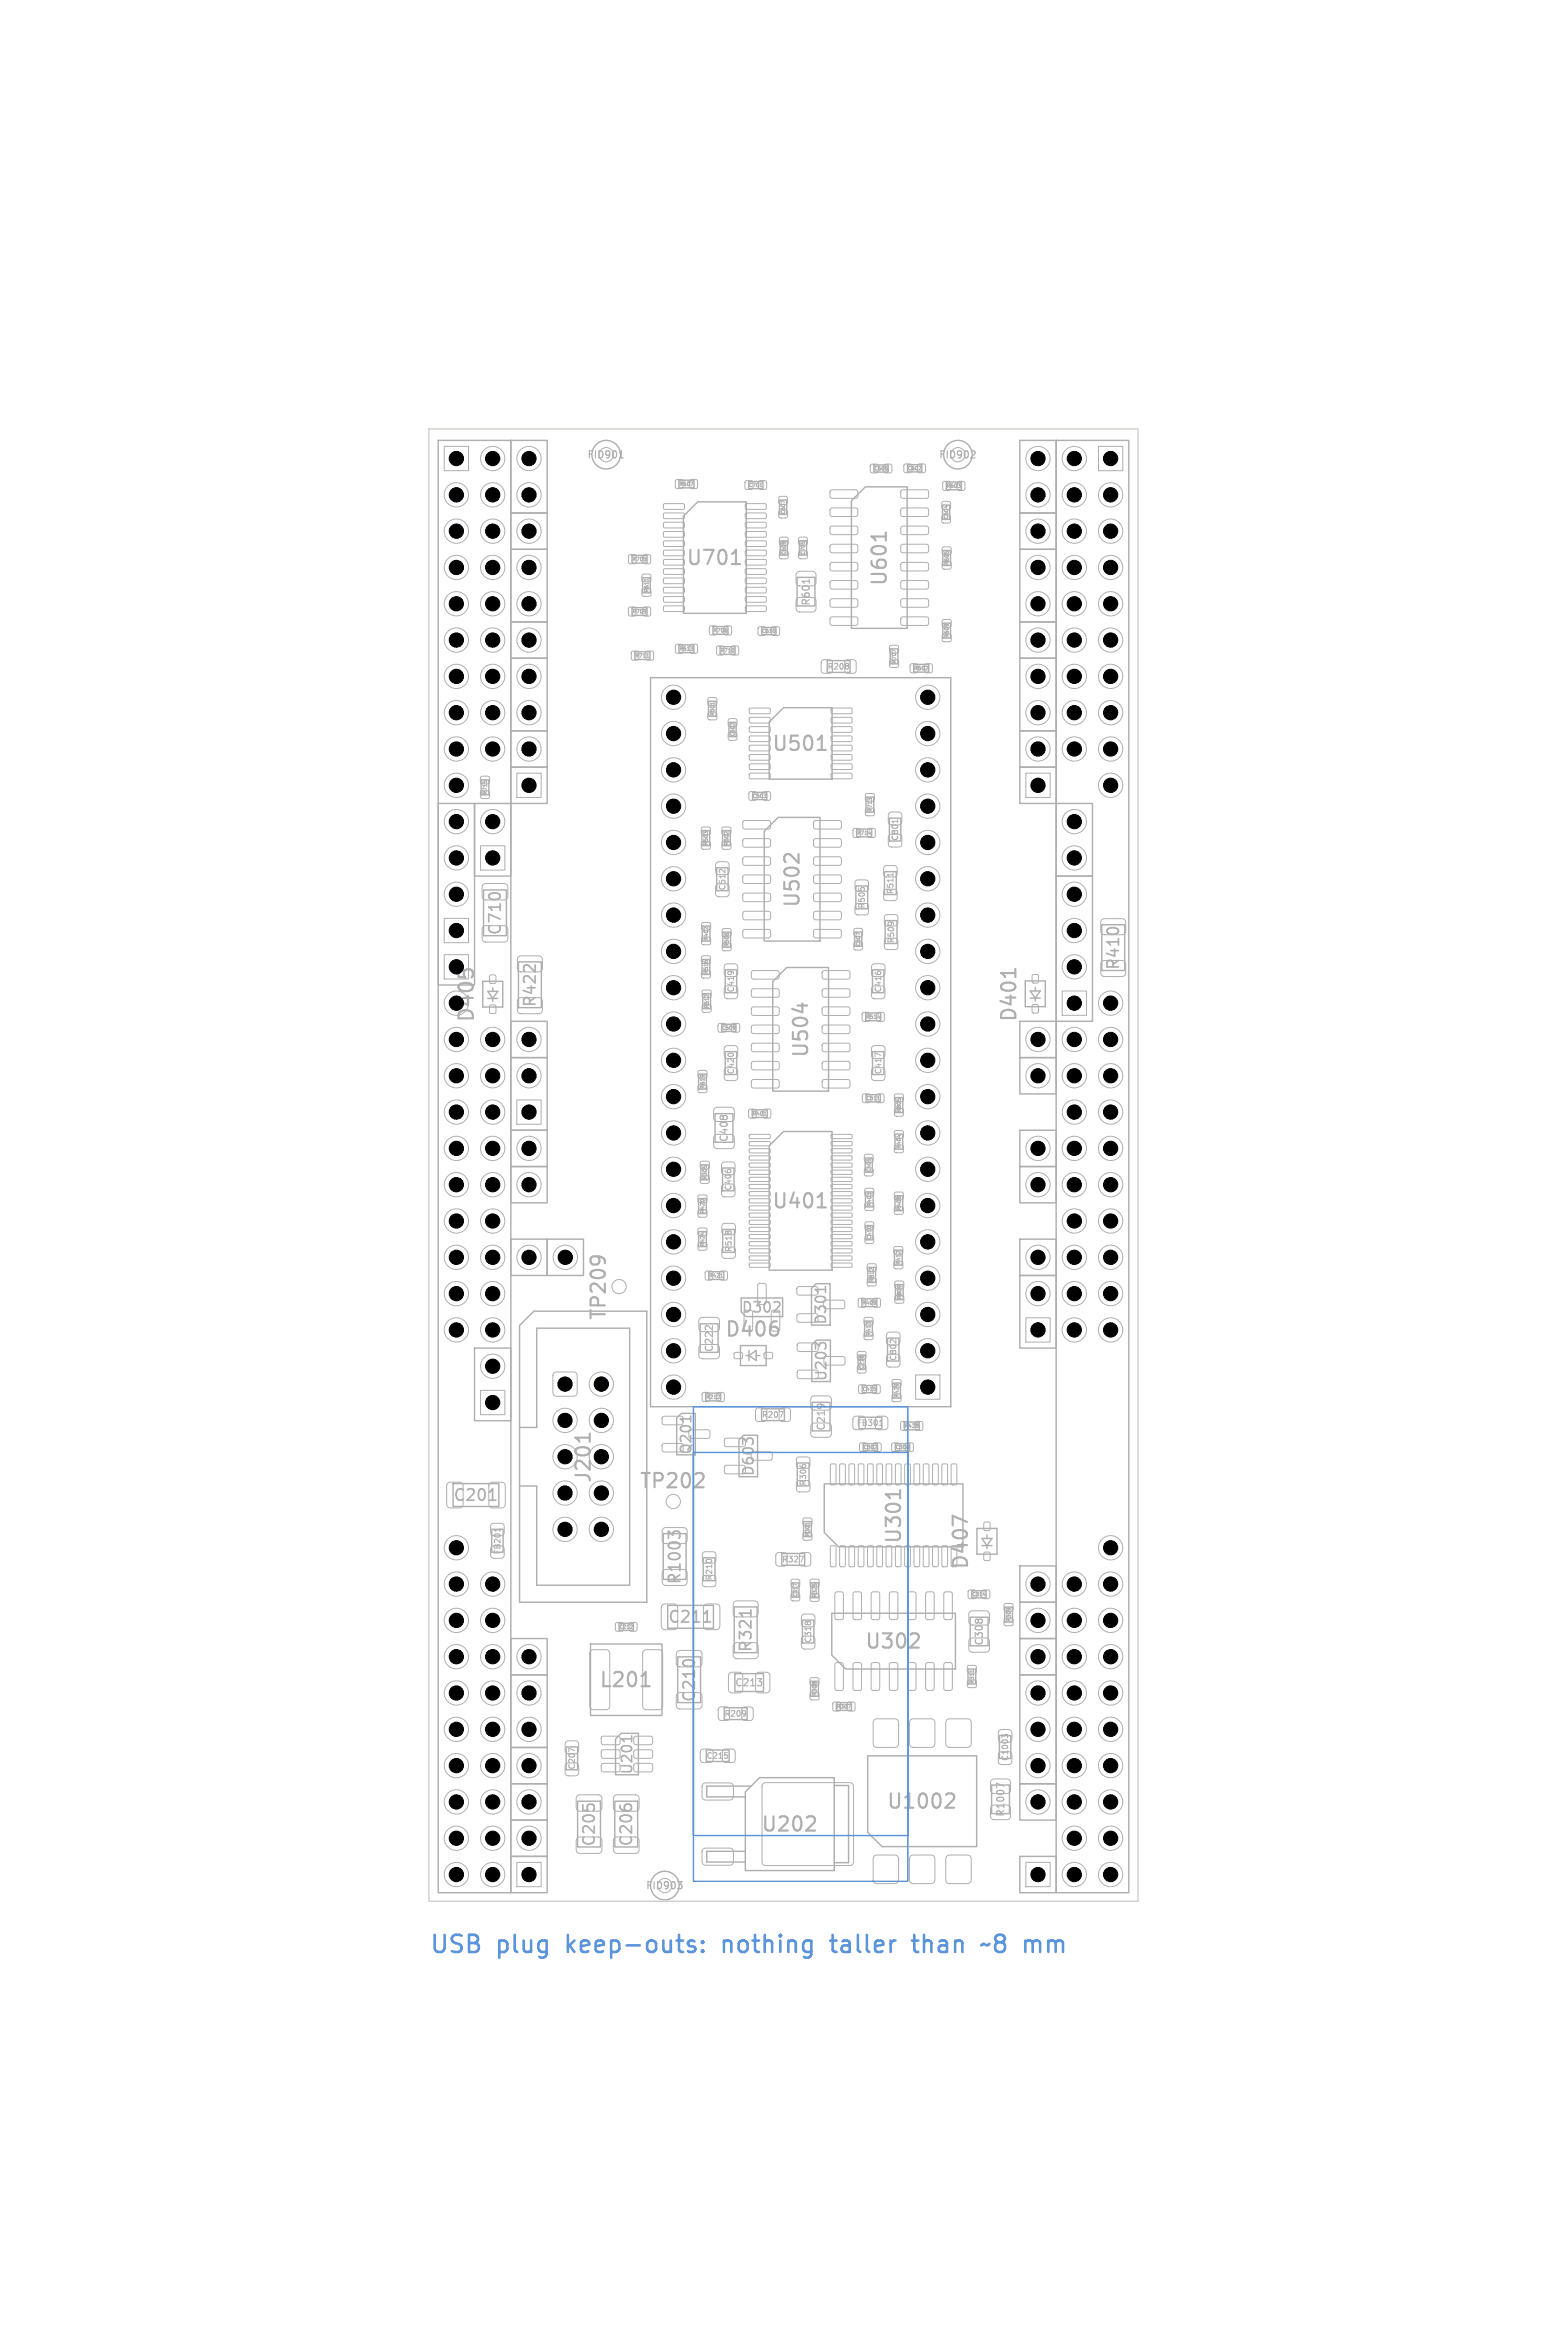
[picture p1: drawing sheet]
<svg xmlns="http://www.w3.org/2000/svg" width="110mm" height="163mm" viewBox="0 0 110 163" stroke-linecap="round" stroke-linejoin="round" font-family="sans-serif">
<defs><g id="words">
<g font-size="1.7" fill="#5994dc">
<text x="30" y="136.9">USB</text>
<text x="34.8" y="136.9">plug</text>
<text x="39.9" y="136.9">keep-outs:</text>
<text x="51.1" y="136.9">nothing</text>
<text x="59" y="136.9">taller</text>
<text x="65" y="136.9">than</text>
<text x="70.2" y="136.9">~8</text>
<text x="73.4" y="136.9">mm</text>
</g>
<g font-size="1.4" fill="#afafaf">
<text x="47.9" y="39.7">U701</text>
<text x="62.2" y="41.1" transform="rotate(-90 62.2 41.1)">U601</text>
<text x="53.9" y="52.7">U501</text>
<text x="56.1" y="63.6" transform="rotate(-90 56.1 63.6)">U502</text>
<text x="33.3" y="71.6" transform="rotate(-90 33.3 71.6)">D405</text>
<text x="71.3" y="71.6" transform="rotate(-90 71.3 71.6)">D401</text>
<text x="56.7" y="74.1" transform="rotate(-90 56.7 74.1)">U504</text>
<text x="53.9" y="84.7">U401</text>
<text x="42.6" y="92.4" transform="rotate(-90 42.6 92.4)">TP209</text>
<text x="50.6" y="93.7">D406</text>
<text x="41.5" y="103.8" transform="rotate(-90 41.5 103.8)">J201</text>
<text x="44.7" y="104.3">TP202</text>
<text x="63.2" y="108.1" transform="rotate(-90 63.2 108.1)">U301</text>
<text x="67.9" y="109.9" transform="rotate(-90 67.9 109.9)">D407</text>
<text x="41.8" y="118.2">L201</text>
<text x="60.4" y="115.5">U302</text>
<text x="53.2" y="128.3">U202</text>
<text x="61.9" y="126.7">U1002</text>
</g>
<g font-size="1.1" fill="#afafaf">
<text x="35.2" y="65.5" transform="rotate(-90 35.2 65.5)">C710</text>
<text x="37.6" y="70.5" transform="rotate(-90 37.6 70.5)">R422</text>
<text x="78.4" y="67.9" transform="rotate(-90 78.4 67.9)">R410</text>
<text x="31.6" y="105.2">C201</text>
<text x="46.7" y="113.7">C211</text>
<text x="47.8" y="110.9" transform="rotate(-90 47.8 110.9)">R1003</text>
<text x="48.8" y="119.2" transform="rotate(-90 48.8 119.2)">C210</text>
<text x="52.7" y="115.7" transform="rotate(-90 52.7 115.7)">R321</text>
<text x="41.8" y="129.3" transform="rotate(-90 41.8 129.3)">C205</text>
<text x="44.4" y="129.3" transform="rotate(-90 44.4 129.3)">C206</text>
</g>
<g font-size="1" fill="#afafaf">
<text x="51.8" y="92">D302</text>
<text x="57.9" y="92.7" transform="rotate(-90 57.9 92.7)">D301</text>
<text x="48.5" y="101.8" transform="rotate(-90 48.5 101.8)">Q201</text>
<text x="58" y="96.7" transform="rotate(-90 58 96.7)">U203</text>
<text x="52.9" y="103.3" transform="rotate(-90 52.9 103.3)">D603</text>
<text x="44.4" y="124.2" transform="rotate(-90 44.4 124.2)">U201</text>
</g>
<g font-size=".7" fill="#afafaf">
<text x="41" y="32.2">FID901</text>
<text x="65.6" y="32.2">FID902</text>
<text x="56.7" y="42.4" transform="rotate(-90 56.7 42.4)">R601</text>
<text x="51" y="79.9" transform="rotate(-90 51 79.9)">C408</text>
<text x="50" y="94.6" transform="rotate(-90 50 94.6)">C222</text>
<text x="57.8" y="100.1" transform="rotate(-90 57.8 100.1)">C219</text>
<text x="51.4" y="118.1">C213</text>
<text x="68.9" y="115.2" transform="rotate(-90 68.9 115.2)">C308</text>
<text x="70.3" y="127.1" transform="rotate(-90 70.3 127.1)">R1007</text>
<text x="45.1" y="132.3">FID903</text>
</g>
<g font-size=".6" fill="#afafaf">
<text x="57.8" y="46.9">R208</text>
<text x="62.9" y="58.9" transform="rotate(-90 62.9 58.9)">C801</text>
<text x="50.8" y="62.3" transform="rotate(-90 50.8 62.3)">C512</text>
<text x="60.6" y="63.6" transform="rotate(-90 60.6 63.6)">R505</text>
<text x="62.6" y="62.6" transform="rotate(-90 62.6 62.6)">R511</text>
<text x="51.4" y="69.5" transform="rotate(-90 51.4 69.5)">C419</text>
<text x="61.7" y="69.5" transform="rotate(-90 61.7 69.5)">C416</text>
<text x="62.6" y="66" transform="rotate(-90 62.6 66)">R509</text>
<text x="51.4" y="75.2" transform="rotate(-90 51.4 75.2)">C420</text>
<text x="61.7" y="75.2" transform="rotate(-90 61.7 75.2)">C417</text>
<text x="51.2" y="83.3" transform="rotate(-90 51.2 83.3)">C406</text>
<text x="51.3" y="87.6" transform="rotate(-90 51.3 87.6)">R518</text>
<text x="62.8" y="95.2" transform="rotate(-90 62.8 95.2)">C802</text>
<text x="53.2" y="99.3">R207</text>
<text x="59.9" y="99.8">FB301</text>
<text x="56.5" y="104" transform="rotate(-90 56.5 104)">R306</text>
<text x="35.1" y="108.8" transform="rotate(-90 35.1 108.8)">FB201</text>
<text x="49.9" y="110.6" transform="rotate(-90 49.9 110.6)">R210</text>
<text x="54.7" y="109.4">R327</text>
<text x="56.8" y="115" transform="rotate(-90 56.8 115)">C318</text>
<text x="40.3" y="123.8" transform="rotate(-90 40.3 123.8)">C207</text>
<text x="49.4" y="123.1">C215</text>
<text x="50.6" y="120.2">R209</text>
<text x="70.6" y="123.2" transform="rotate(-90 70.6 123.2)">C1003</text>
</g>
<g font-size=".4" fill="#afafaf">
<text x="47.5" y="34.1">R607</text>
<text x="66.2" y="34.2">R603</text>
<text x="44.2" y="39.3">R705</text>
<text x="45.4" y="41.5" transform="rotate(-90 45.4 41.5)">R611</text>
<text x="66.4" y="39.6" transform="rotate(-90 66.4 39.6)">R605</text>
<text x="44.2" y="43">R709</text>
<text x="44.4" y="46.1">R711</text>
<text x="47.5" y="45.6">R613</text>
<text x="49.9" y="44.3">R706</text>
<text x="50.4" y="45.7">R710</text>
<text x="62.7" y="46.5" transform="rotate(-90 62.7 46.5)">R707</text>
<text x="63.9" y="46.9">R602</text>
<text x="66.4" y="44.7" transform="rotate(-90 66.4 44.7)">R609</text>
<text x="50" y="50.1" transform="rotate(-90 50 50.1)">R501</text>
<text x="34.1" y="55.6" transform="rotate(-90 34.1 55.6)">R715</text>
<text x="49.6" y="59.2" transform="rotate(-90 49.6 59.2)">R503</text>
<text x="51" y="59.2" transform="rotate(-90 51 59.2)">R502</text>
<text x="59.9" y="58.5">R714</text>
<text x="61" y="56.8" transform="rotate(-90 61 56.8)">R713</text>
<text x="49.6" y="65.8" transform="rotate(-90 49.6 65.8)">R402</text>
<text x="49.6" y="68.2" transform="rotate(-90 49.6 68.2)">R516</text>
<text x="49.6" y="70.6" transform="rotate(-90 49.6 70.6)">R512</text>
<text x="51" y="66.3" transform="rotate(-90 51 66.3)">R506</text>
<text x="60.5" y="71.3">R514</text>
<text x="49.3" y="76.2" transform="rotate(-90 49.3 76.2)">R619</text>
<text x="63.1" y="77.8" transform="rotate(-90 63.1 77.8)">R805</text>
<text x="49.5" y="82.5" transform="rotate(-90 49.5 82.5)">R305</text>
<text x="52.6" y="78.1">R401</text>
<text x="63.1" y="80.4" transform="rotate(-90 63.1 80.4)">R404</text>
<text x="49.3" y="87.2" transform="rotate(-90 49.3 87.2)">R424</text>
<text x="49.3" y="84.9" transform="rotate(-90 49.3 84.9)">R420</text>
<text x="49.6" y="89.4">R421</text>
<text x="61" y="84.4" transform="rotate(-90 61 84.4)">R403</text>
<text x="61.2" y="89.7" transform="rotate(-90 61.2 89.7)">R812</text>
<text x="63" y="88.5" transform="rotate(-90 63 88.5)">R412</text>
<text x="63.1" y="84.7" transform="rotate(-90 63.1 84.7)">R408</text>
<text x="60.3" y="91.3">R409</text>
<text x="60.9" y="93.5" transform="rotate(-90 60.9 93.5)">R413</text>
<text x="63.1" y="90.9" transform="rotate(-90 63.1 90.9)">R809</text>
<text x="49.3" y="97.9">R212</text>
<text x="62.9" y="97.8" transform="rotate(-90 62.9 97.8)">R429</text>
<text x="63.2" y="99.9">R428</text>
<text x="56.7" y="107.5" transform="rotate(-90 56.7 107.5)">R301</text>
<text x="57.2" y="111.8" transform="rotate(-90 57.2 111.8)">R325</text>
<text x="70.7" y="113.5" transform="rotate(-90 70.7 113.5)">R309</text>
<text x="57.2" y="118.7" transform="rotate(-90 57.2 118.7)">R308</text>
<text x="58.5" y="119.6">R307</text>
<text x="68.2" y="117.8" transform="rotate(-90 68.2 117.8)">R311</text>
</g>
<g font-size=".3" fill="#afafaf">
<text x="52.3" y="34.1">C701</text>
<text x="55" y="36" transform="rotate(-90 55 36)">C607</text>
<text x="61.1" y="33">C605</text>
<text x="63.5" y="32.9">C602</text>
<text x="55" y="38.9" transform="rotate(-90 55 38.9)">C609</text>
<text x="56.3" y="38.9" transform="rotate(-90 56.3 38.9)">C705</text>
<text x="66.4" y="36.4" transform="rotate(-90 66.4 36.4)">C604</text>
<text x="53.3" y="44.3">C610</text>
<text x="51.4" y="51.6" transform="rotate(-90 51.4 51.6)">C502</text>
<text x="52.6" y="55.9">C503</text>
<text x="60.2" y="66.2" transform="rotate(-90 60.2 66.2)">C507</text>
<text x="50.5" y="72.1">C509</text>
<text x="60.6" y="77">C511</text>
<text x="60.9" y="82" transform="rotate(-90 60.9 82)">C405</text>
<text x="61" y="86.8" transform="rotate(-90 61 86.8)">C410</text>
<text x="60.5" y="95.8" transform="rotate(-90 60.5 95.8)">C218</text>
<text x="60.3" y="97.4">C415</text>
<text x="60.4" y="101.4">C302</text>
<text x="62.6" y="101.4">C306</text>
<text x="43.3" y="114">C212</text>
<text x="55.8" y="111.8" transform="rotate(-90 55.8 111.8)">C317</text>
<text x="68" y="111.7">C314</text>
</g>
</g></defs>
<path d="M34.3 62.5h.5M36.7 67.5h.3M37.4 67.5v.5M77.6 64.9h.5M34.2 105h.5M47.6 107.5v-.2l-.2-.2-.3 .1v.2l-.3-.3v.5M47.9 116.2h.5M49.2 113.5h.5M52.5 112.6v.5M41.1 126.3h.4M43.7 126.3h.4" fill="none" stroke="#afafaf" stroke-width=".12"/>
<g fill="none" stroke="#afafaf" stroke-width=".07">
<path d="M31.1 31.2h1.7v1.7h-1.7zM44 38.8h.5v.6h-.5zM45 38.8h.5v.6h-.5zM45.2 39.1v.1M46.4 35.3l1.4-.1 .1 .4h-1.4zM46.4 35.9h1.4l.1 .3-1.4 .1zM46.4 36.6l1.4-.1 .1 .4h-1.4zM46.4 37.2h1.4l.1 .3-1.4 .1zM46.4 37.9l1.4-.1 .1 .4h-1.4zM46.4 38.5h1.4l.1 .3-1.4 .1zM46.4 39.2l1.4-.1 .1 .4h-1.4zM46.4 39.8h1.4l.1 .3-1.4 .1z"/>
<path d="M47.3 33.6h.4v.5h-.4zM48.3 33.6h.5v.5h-.5zM48.3 33.7h.2l-.1 .3M52.1 33.7h.5v.5h-.5zM52.2 39.8h1.3l.1 .3-1.4 .1zM52.2 39.2l1.3-.1 .1 .4h-1.4zM52.2 38.5h1.3l.1 .3-1.4 .1zM52.2 37.9l1.3-.1 .1 .4h-1.4zM52.2 37.2h1.3l.1 .3-1.4 .1zM52.2 36.6l1.3-.1 .1 .4h-1.4zM52.2 35.9h1.3l.1 .3-1.4 .1zM52.2 35.3l1.3-.1 .1 .4h-1.4z"/>
<path d="M53.1 33.7h.5v.5h-.5zM53.2 34h.1M54.5 35.7h.5v.5h-.5zM54.5 34.8h.5v.4h-.5zM54.5 38.6h.6v.5h-.6zM54.5 37.6h.6v.5h-.6zM54.7 37.9h.2M54.8 37.9h.1M54.9 35.1l-.3-.1v.2M55.9 38.6h.5v.5h-.5zM55.9 37.6h.5v.5h-.5zM56 37.9v.1"/>
<path d="M56.3 37.9h-.2M56.3 37.9h.1M58.1 34.3h1.8l.1 .1v.4l-.2 .1h-1.7l-.1-.2zM58.1 35.6l1.8-.1 .1 .2v.3l-.2 .1h-1.7l-.1-.1zM58.1 36.8h1.8l.1 .2v.3l-.2 .1h-1.7l-.1-.1zM58.1 38.1h1.8l.1 .1v.4l-.2 .1h-1.7l-.1-.2zM58.1 39.4h1.8l.1 .1v.4h-.2h-1.7l-.1-.1zM60.9 32.5h.5v.5h-.5zM61.9 32.5h.4v.5h-.4zM61.9 32.6h.1M62 32.7v.1M62 32.8v.1"/>
<path d="M62 32.9h.1M63 39.4h1.9v.1v.4h-.1h-1.7l-.1-.1zM63 38.1h1.9v.1v.4l-.1 .1h-1.7l-.1-.2zM63 36.8h1.9v.2v.3l-.1 .1h-1.7l-.1-.1zM63 35.6l1.9-.1v.2v.3l-.1 .1h-1.7l-.1-.1zM63 34.3h1.9v.1v.4l-.1 .1h-1.7l-.1-.2zM63.3 32.5h.4v.5h-.4zM64.2 32.5h.5v.5h-.5zM64.4 32.6l-.1 .3h.1M65.9 36.1h.5v.5h-.5zM65.9 35.1h.5v.5h-.5zM65.9 39.3h.6v.5h-.6z"/>
<path d="M65.9 38.3h.6v.5h-.6zM66 33.7h.4v.6h-.4zM66.2 38.6h.1M66.2 35.4v.1M67 33.7h.5v.6h-.5zM67 33.8h.2l-.1 .1M67.2 34v.1M76.8 31.2h1.7v1.7h-1.7zM33.6 59.2h1.7v1.7h-1.7zM33.6 55.4h.6v.4h-.6zM33.6 54.3h.6v.5h-.6zM33.9 54.6h.1"/>
<path d="M36.1 54.1h1.8v1.7h-1.8zM44 42.5h.5v.6h-.5zM44.2 45.6h.5v.5h-.5zM44.9 41.2h.6v.5h-.6zM44.9 40.2h.6v.5h-.6zM45 42.5h.5v.6h-.5zM45.2 42.7v.1M45.2 42.8h.1M45.2 45.6h.5v.5h-.5zM45.2 46h.2M45.3 40.5v.1M46.4 40.5l1.4-.1 .1 .4h-1.4z"/>
<path d="M46.4 41.1h1.4l.1 .3-1.4 .1zM46.4 41.8l1.4-.1 .1 .4h-1.4zM46.4 42.4h1.4l.1 .3-1.4 .1zM47.3 45.1h.4v.6h-.4zM48.3 45.1h.5v.6h-.5zM48.3 45.2h.2l-.1 .1M48.5 45.4v.1M49.1 58.9h.5v.5h-.5zM49.1 57.9h.5v.5h-.5zM49.3 58.3l-.1-.1v.1M49.3 58.2h.2M49.5 49.9h.6v.4h-.6z"/>
<path d="M49.5 48.8h.6v.5h-.6zM49.7 43.8h.4v.6h-.4zM49.9 49.1v.2M50.1 45.2h.5v.6h-.5zM50.5 58.9h.6v.5h-.6zM50.5 57.9h.6v.5h-.6zM50.7 43.8h.4v.6h-.4zM50.8 44.1v.1M50.9 58.2v.1l-.2-.1M51 51.3h.5v.5h-.5zM51 50.3h.5v.5h-.5zM51.1 50.6h.1"/>
<path d="M51.2 45.2h.4v.6h-.4zM51.3 45.4v.2M51.4 50.6v.2l-.3-.2M52 57.4h1.8l.1 .1v.4l-.1 .1h-1.8l-.1-.2zM52 58.7h1.8l.1 .1v.4l-.1 .1h-1.8l-.1-.2zM52 60l1.8-.1 .1 .2v.3l-.1 .1h-1.8l-.1-.1zM52.2 42.4h1.3l.1 .3-1.4 .1zM52.2 41.8l1.3-.1 .1 .4h-1.4zM52.2 41.1h1.3l.1 .3-1.4 .1zM52.2 40.5l1.3-.1 .1 .4h-1.4zM52.4 55.4h.5v.6h-.5zM52.4 49.6l1.4-.1 .1 .4h-1.4z"/>
<path d="M52.4 50.2h1.4l.1 .3-1.4 .1zM52.4 50.9l1.4-.1 .1 .4h-1.4zM52.4 51.5h1.4l.1 .3-1.4 .1zM52.4 52.2l1.4-.1 .1 .4h-1.4zM52.4 52.8h1.4l.1 .3-1.4 .1zM52.4 53.5l1.4-.1 .1 .4h-1.4zM52.4 54.1h1.4l.1 .3-1.4 .1zM53.1 43.9h.4v.5h-.4zM53.4 55.4h.5v.6h-.5zM53.4 55.5h.2l-.1 .1M53.6 55.7v.1M54 43.9h.5v.5h-.5z"/>
<path d="M54.2 44.1v.1M55.7 41.9l.2-.1h1l.2 .2v.7l-.3 .1h-1l-.1-.2zM55.7 40h.2h1l.2 .2v.6l-.3 .2h-1l-.1-.3zM56.9 60l1.9-.1v.2v.3l-.1 .1h-1.7l-.1-.1zM56.9 58.7h1.9v.1v.4l-.1 .1h-1.7l-.1-.2zM56.9 57.4h1.9v.1v.4l-.1 .1h-1.7l-.1-.2zM57.5 46.2h.7v.8h-.7zM58.1 40.7l1.8-.1 .1 .2v.3l-.2 .1h-1.7l-.1-.1zM58.1 41.9h1.8l.1 .1v.4l-.2 .1h-1.7l-.1-.2zM58.1 43.2h1.8l.1 .1v.4l-.2 .1-1.7-.1-.1-.1zM58.2 54.1h1.3l.1 .3-1.4 .1zM58.2 53.5l1.3-.1 .1 .4h-1.4z"/>
<path d="M58.2 52.8h1.3l.1 .3-1.4 .1zM58.2 52.2l1.3-.1 .1 .4h-1.4zM58.2 51.5h1.3l.1 .3-1.4 .1zM58.2 50.9l1.3-.1 .1 .4h-1.4zM58.2 50.2h1.3l.1 .3-1.4 .1zM58.2 49.6l1.3-.1 .1 .4h-1.4zM59.1 46.2h.7v.8h-.7zM59.3 46.4v.1M59.3 46.6v.2M59.7 58h.5v.6h-.5zM60.6 56.6h.5v.4h-.5zM60.6 55.6h.5v.4h-.5z"/>
<path d="M60.7 58h.5v.6h-.5zM60.7 58.3h.2M60.8 55.9l-.1-.1v.2M60.8 55.9h.1M62.2 58.4h.2h.6l.1 .2-.1 .6-.1 .1-.7-.1-.1-.2zM62.2 56.9l.2-.1 .6 .1 .1 .1-.1 .6-.1 .1-.7-.1-.1-.1zM62.3 46.2h.5v.5h-.5zM62.3 45.2h.5v.4h-.5zM62.6 45.6l-.2-.1v.1M62.8 57.3v.3M63 43.2h1.9v.1v.4l-.1 .1-1.7-.1-.1-.1zM63 41.9h1.9v.1v.4l-.1 .1h-1.7l-.1-.2z"/>
<path d="M63 40.7l1.9-.1v.2v.3l-.1 .1h-1.7l-.1-.1zM63.7 46.5h.5v.5h-.5zM64.7 46.5h.5v.5h-.5zM64.9 46.6h.1M64.9 46.6l-.2 .3h.2M65.9 44.4h.6v.5h-.6zM65.9 43.4h.6v.4h-.6zM66.1 43.7h.2M66.2 43.7h.1M71.7 54.1h1.7v1.7h-1.7zM31.1 64.2h1.7v1.7h-1.7zM31.1 66.8h1.7v1.7h-1.7z"/>
<path d="M33.8 64.8h.2h1.4l.1 .2v.8l-.2 .1h-1.4l-.2-.2zM33.8 61.9l.2-.1h1.4l.1 .3v.7l-.2 .2-1.4-.1-.2-.2zM34.3 70.3h.4v.6h-.4zM34.3 68.2h.4v.6h-.4zM36.1 76.9h1.8v1.7h-1.8zM36.3 69.9l.1-.1h1.4l.1 .2v.8l-.2 .1h-1.4l-.1-.2zM36.3 66.9h.1h1.4l.1 .2v.7l-.2 .2h-1.4l-.1-.3zM48.9 75.9h.5v.5h-.5zM48.9 74.9h.5v.5h-.5zM49.1 67.9h.6v.5h-.6zM49.1 66.9h.6v.5h-.6zM49.1 75.2h.1"/>
<path d="M49.1 65.6h.6v.5h-.6zM49.1 64.6h.6v.4h-.6zM49.1 75.2h-.1M49.1 70.3h.6v.5h-.6zM49.1 69.3h.6v.5h-.6zM49.3 69.6h.1M49.3 69.6l.2 .1v-.1M49.4 67.2h.1M49.5 64.9v.1l-.2-.1M50 79.4h.2h1l.2 .2-.1 .6-.2 .2-1-.1-.2-.2zM50 77.5h.2h1l.2 .2-.1 .6-.2 .2-1-.1-.2-.2zM50.1 61.9l.2-.1 .6 .1 .1 .2-.1 .6h-.1h-.7l-.1-.2z"/>
<path d="M50.1 60.3h.2h.6l.1 .2-.1 .6-.1 .1-.7-.1-.1-.1zM50.3 71.6h.4v.6h-.4zM50.3 60.8h.2M50.5 66h.6v.5h-.6zM50.5 65h.6v.5h-.6zM50.7 60.8v.3M50.7 69h.2h.6l.1 .2-.1 .6-.1 .1-.7-.1v-.2zM50.7 67.5l.2-.1 .6 .1 .1 .1-.1 .7h-.1h-.7v-.2zM50.7 74.8l.2-.1 .6 .1 .1 .1-.1 .6-.1 .1-.7-.1v-.1zM50.7 73.2l.2-.1 .6 .1 .1 .2-.1 .6h-.1h-.7v-.2zM50.8 65.3h.1M50.9 68h.3"/>
<path d="M51 73.7h.2M51.1 68h.1M51.2 71.6h.5v.6h-.5zM51.4 71.8h.1M51.4 71.8v.2M51.4 71.9h.1M52 61.3l1.8-.1 .1 .2v.3l-.1 .1h-1.8l-.1-.1zM52 62.5h1.8l.1 .1v.4l-.1 .1h-1.8l-.1-.2zM52 63.8h1.8l.1 .1v.4h-.1h-1.8l-.1-.1zM52 65.1l1.8-.1 .1 .2v.3l-.1 .1h-1.8l-.1-.1zM52.4 77.6h.5v.6h-.5zM52.4 79.4h1.4l.1 .2-.1 .1h-1.3z"/>
<path d="M52.4 79.9h1.4l.1 .2-.1 .1h-1.3zM52.6 67.9h1.8l.1 .1v.4l-.1 .1h-1.8l-.1-.2zM52.6 69.2h1.8l.1 .1v.4l-.1 .1h-1.8l-.1-.2zM52.6 70.5l1.8-.1 .1 .2v.3l-.1 .1h-1.8l-.1-.1zM52.6 71.8l1.8-.1 .1 .2v.3l-.1 .1h-1.8l-.1-.1zM52.6 73h1.8l.1 .1v.4l-.1 .1h-1.8l-.1-.2zM52.6 74.3h1.8l.1 .1v.4h-.1h-1.8l-.1-.1zM52.6 75.6l1.8-.1 .1 .2v.3l-.1 .1h-1.8l-.1-.1zM53.4 77.6h.5v.6h-.5zM53.4 78h.2M56.9 65.1l1.9-.1v.2v.3l-.1 .1h-1.7l-.1-.1zM56.9 63.8h1.9v.1v.4h-.1h-1.7l-.1-.1z"/>
<path d="M56.9 62.5h1.9v.1v.4l-.1 .1h-1.7l-.1-.2zM56.9 61.3l1.9-.1v.2v.3l-.1 .1h-1.7l-.1-.1zM57.5 75.6l1.9-.1v.2v.3l-.1 .1h-1.7l-.1-.1zM57.5 74.3h1.9v.1v.4h-.1h-1.7l-.1-.1zM57.5 73h1.9v.1v.4l-.1 .1h-1.7l-.1-.2zM57.5 71.8l1.9-.1v.2v.3l-.1 .1h-1.7l-.1-.1zM57.5 70.5l1.9-.1v.2v.3l-.1 .1h-1.7l-.1-.1zM57.5 69.2h1.9v.1v.4l-.1 .1h-1.7l-.1-.2zM57.5 67.9h1.9v.1v.4l-.1 .1h-1.7l-.1-.2zM58.1 79.9h1.4l.1 .2-.1 .1h-1.3zM58.1 79.4h1.4l.1 .2-.1 .1h-1.3zM59.8 65.9h.5v.5h-.5z"/>
<path d="M59.8 65h.5v.5h-.5zM59.9 63.3h.8v.6h-.8zM59.9 61.6h.8v.7h-.8zM60.1 65.4l-.2-.1v.1M60.2 62.1h.2M60.3 70.9h.5v.5h-.5zM60.4 76.6h.4v.5h-.4zM61 69h.2h.6l.1 .2-.1 .6-.1 .1-.7-.1-.1-.2zM61 67.5l.2-.1 .6 .1 .1 .1-.1 .7h-.1h-.7l-.1-.2zM61 74.8l.2-.1 .6 .1 .1 .1-.1 .6-.1 .1-.7-.1-.1-.1zM61 73.2l.2-.1 .6 .1 .1 .2-.1 .6h-.1h-.7l-.1-.2zM61.3 76.6h.5v.5h-.5z"/>
<path d="M61.4 70.9h.4v.5h-.4zM61.4 76.9h.1M61.4 71.2h.1M61.4 68h.2M61.6 73.8l-.4-.1v.2M61.9 62.3h.8v.6h-.8zM61.9 60.6h.8v.7h-.8zM61.9 65.7h.8v.7h-.8zM61.9 64h.8v.7h-.8zM62.1 64.5h.3M62.3 64.5h.1M62.5 61.1v.2"/>
<path d="M62.6 79.1h.5v.5h-.5zM62.6 77.6h.6v.4h-.6zM62.6 76.6h.6v.4h-.6zM62.9 76.9h.1M62.9 79.4v.2M72.2 70.3h.4v.5h-.4zM72.2 68.2h.4v.5h-.4zM74.3 69.3h1.7v1.7h-1.7zM77.1 67.3l.1-.1h1.4l.1 .2v.8l-.2 .1h-1.4l-.1-.2zM77.1 64.3h.1h1.4l.1 .2v.7l-.2 .2h-1.4l-.1-.3zM33.6 97.3h1.7v1.7h-1.7zM38.7 96.1l.2-.1h1.2l.2 .1 .1 .1v1.2l-.1 .2-.2 .1h-1.2l-.2-.1v-.2v-1.2z"/>
<path d="M46.3 99.1h1.4l.1 .1v.4l-.2 .1h-1.2l-.1-.2zM48.9 84.7h.5v.4h-.5zM48.9 83.6h.5v.5h-.5zM48.9 87h.5v.4h-.5zM48.9 85.9h.5v.5h-.5zM48.9 94.1h.2h1.1l.1 .2v.6l-.2 .2-1.1-.1-.1-.2zM48.9 92.2h.2h1.1l.1 .2v.6l-.2 .2-1.1-.1-.1-.2zM49 82.3h.6v.5h-.6zM49 81.3h.6v.4h-.6zM49 83.9h.2M49.1 97.4h.5v.6h-.5zM49.2 86.2v.2"/>
<path d="M49.3 81.6h.1M49.4 89h.4v.5h-.4zM50.2 97.4h.4v.6h-.4zM50.3 97.6h.1M50.3 97.6v.1M50.3 97.7l-.1 .1h.1M50.4 89h.4v.5h-.4zM50.4 89.4h.1M50.5 82.9l.2-.1 .6 .1 .1 .2-.1 .6h-.1h-.7v-.2zM50.5 81.3h.2h.6l.1 .2-.1 .6-.1 .1-.7-.1v-.1zM50.5 87.3h.9v.7h-.9zM50.5 85.6h.9v.7h-.9z"/>
<path d="M50.8 86.1h.1M50.9 81.8h.2M51 86.1h.1M51.4 94.6h.5v.4h-.5zM52.1 91.7h.4h.1v1.3l-.1 .1h-.3l-.1-.1zM52.4 80.4h1.4l.1 .2-.1 .1h-1.3zM52.4 80.9h1.4l.1 .2-.1 .1h-1.3zM52.4 81.4h1.4l.1 .2-.1 .1h-1.3zM52.4 81.9h1.4l.1 .2-.1 .1h-1.3zM52.4 82.4h1.4l.1 .2-.1 .1h-1.3zM52.4 82.9h1.4l.1 .2-.1 .1h-1.3zM52.4 83.4h1.4l.1 .2-.1 .1h-1.3z"/>
<path d="M52.4 83.9h1.4l.1 .2-.1 .1h-1.3zM52.4 84.4h1.4l.1 .2-.1 .1h-1.3zM52.4 84.9h1.4l.1 .2-.1 .1h-1.3zM52.4 85.4h1.4l.1 .2-.1 .1h-1.3zM52.4 85.9h1.4l.1 .2-.1 .1h-1.3zM52.4 86.4h1.4l.1 .2-.1 .1h-1.3zM52.4 86.9h1.4l.1 .2-.1 .1h-1.3zM52.4 87.4h1.4l.1 .2-.1 .1h-1.3zM52.4 87.9h1.4l.1 .2-.1 .1h-1.3zM52.4 88.4h1.4l.1 .2-.1 .1h-1.3zM52.9 98.6h.7v.8h-.7zM53 89.8h.4l.2 .1v1.2l-.1 .1-.4 .1-.1-.1z"/>
<path d="M53.5 94.6h.5v.4h-.5zM54 91.7h.4h.1v1.3l-.1 .1h-.3l-.1-.1zM54.5 98.8h.3l-.2 .4M54.6 98.6h.6v.8h-.6zM55.8 90h1.3l.1 .2v.3l-.1 .1h-1.3l-.1-.1zM55.8 91.9h1.3l.1 .2v.3l-.1 .1h-1.3l-.1-.1zM55.8 94h1.3l.1 .1v.4h-.1h-1.3v-.1zM55.8 95.9h1.3l.1 .1v.4h-.1h-1.3v-.1zM56.8 99.6l.2-.1 1 .1 .2 .2-.1 .6-.2 .1h-1l-.2-.2zM56.8 97.7l.2-.1 1 .1 .2 .2-.1 .6-.2 .1h-1l-.2-.2zM57.7 91h1.3l.1 .1v.4l-.2 .1-1.2-.1-.1-.1zM57.7 94.9h1.3l.1 .1v.4l-.1 .1h-1.3l-.1-.2z"/>
<path d="M58.1 88.4h1.4l.1 .2-.1 .1h-1.3zM58.1 87.9h1.4l.1 .2-.1 .1h-1.3zM58.1 87.4h1.4l.1 .2-.1 .1h-1.3zM58.1 86.9h1.4l.1 .2-.1 .1h-1.3zM58.1 86.4h1.4l.1 .2-.1 .1h-1.3zM58.1 85.9h1.4l.1 .2-.1 .1h-1.3zM58.1 85.4h1.4l.1 .2-.1 .1h-1.3zM58.1 84.9h1.4l.1 .2-.1 .1h-1.3zM58.1 84.4h1.4l.1 .2-.1 .1h-1.3zM58.1 83.9h1.4l.1 .2-.1 .1h-1.3zM58.1 83.4h1.4l.1 .2-.1 .1h-1.3zM58.1 82.9h1.4l.1 .2-.1 .1h-1.3z"/>
<path d="M58.1 82.4h1.4l.1 .2-.1 .1h-1.3zM58.1 81.9h1.4l.1 .2-.1 .1h-1.3zM58.1 81.4h1.4l.1 .2-.1 .1h-1.3zM58.1 80.9h1.4l.1 .2-.1 .1h-1.3zM58.1 80.4h1.4l.1 .2-.1 .1h-1.3zM59.7 99.1h.2h.6v.2v.7h-.2h-.6l-.1-.2zM60 95.5h.5v.5h-.5zM60 94.6h.5v.5h-.5zM60.1 90.9h.4v.5h-.4zM60.1 96.9h.5v.5h-.5zM60.2 94.9h.1M60.3 94.9h.1"/>
<path d="M60.5 93.2h.5v.5h-.5zM60.5 92.2h.5v.5h-.5zM60.5 81.7h.5v.5h-.5zM60.5 80.8h.5v.5h-.5zM60.5 84.2h.6v.4h-.6zM60.5 83.2h.6v.4h-.6zM60.5 86.5h.6v.5h-.6zM60.5 85.5h.6v.5h-.6zM60.6 81.1v.1M60.7 89.5h.5v.4h-.5zM60.7 88.4h.5v.5h-.5zM60.7 92.6l-.1-.1v.1"/>
<path d="M60.7 85.8h.2M60.7 92.5h.1M60.7 81.1h.2M60.8 83.5h-.1v.1M60.8 83.5h.1M61 96.9h.5v.5h-.5zM61.1 90.9h.4v.5h-.4zM61.1 88.7v.2l-.3-.1M61.1 97h.1M61.2 97.2h.1M61.2 97.3h.1M61.2 97.2v.1"/>
<path d="M61.2 91v.2M61.3 91.1h-.1M61.3 99.1h.1h.6l.1 .2-.1 .7h-.1h-.6l-.1-.2zM61.5 99.7h.2M61.6 99.4v-.1v.4M62.1 94.8l.1-.1 .7 .1v.2v.6h-.2h-.6l-.1-.2zM62.1 93.3l.1-.1 .7 .1v.1v.6l-.2 .1-.6-.1-.1-.1zM62.3 93.7h.1M62.4 97.6h.6v.4h-.6zM62.4 96.5h.6v.5h-.6zM62.6 88.3h.5v.4h-.5zM62.6 87.2h.5v.5h-.5z"/>
<path d="M62.6 80.1h.5v.5h-.5zM62.6 84.5h.5v.4h-.5zM62.6 83.4h.5v.5h-.5zM62.6 90.7h.6v.4h-.6zM62.6 89.7h.6v.4h-.6zM62.7 93.7v.3M62.7 96.8h.1M62.7 96.8h-.1M62.8 83.7h.1M62.8 90h.2M62.9 83.7h.1M62.9 89.9v.1"/>
<path d="M62.9 87.5v.2l-.2-.1M63 99.5h.5v.5h-.5zM64 96.2h1.7v1.7h-1.7zM64 99.5h.5v.5h-.5zM64.2 99.6v.1M64.2 99.7v.1M64.2 99.7h.1M71.7 92.2h1.7v1.7h-1.7zM31.3 103.8l.8-.1 .3 .1v1.4l-.2 .3h-.7l-.2-.2-.1-1.4zM34.3 103.8l.8-.1 .2 .1v1.4l-.1 .3h-.8l-.2-.2v-1.4zM34.4 108.2l.1-.1 .7 .1 .1 .2-.1 .5-.2 .1-.6-.1-.1-.1zM34.4 106.6h.1h.7l.1 .2-.1 .6h-.2h-.6l-.1-.2z"/>
<path d="M35 106.9v.3M35 107h-.4v.1M41.3 115.5l.2-.1h.9l.2 .2v3.8l-.1 .2h-1l-.2-.1-.1-3.8zM43.1 113.5h.5v.6h-.5zM44 113.5h.5v.6h-.5zM44.2 113.7h.1M44.2 113.7l-.1 .2h.1M45 115.5l.2-.1h.9l.2 .2v3.8l-.1 .2h-1l-.2-.1-.1-3.8zM46.3 112.3l.8-.1 .3 .2v1.4l-.2 .2h-.7l-.2-.1v-1.4zM46.3 101h1.4l.1 .1v.4l-.2 .1h-1.2l-.1-.2zM46.4 109.9l.2-.1h1.3l.2 .2-.1 .8-.2 .1h-1.3l-.2-.2zM46.4 106.9h.2h1.3l.2 .2-.1 .7-.2 .2h-1.3l-.2-.3z"/>
<path d="M47.4 118.5l.1-.1h1.4l.2 .3v.7l-.3 .2-1.3-.1-.2-.2zM47.4 115.5h.1h1.4l.2 .2v.8l-.3 .1h-1.3l-.2-.2zM48.2 100.1l1.4-.1 .1 .2-.1 .3-.1 .1h-1.2l-.1-.1zM49.2 110.3h.8v.6h-.8zM49.2 108.6h.8v.7h-.8zM49.3 112.3l.8-.1 .2 .2v1.4l-.1 .2h-.8l-.2-.1v-1.4zM49.5 109.1h.2M50.3 119.5h.7v.8h-.7zM50.7 100.7l1.3-.1 .1 .2v.3l-.1 .1h-1.2l-.1-.1zM50.7 102.6l1.3-.1 .1 .2v.3l-.1 .1h-1.2l-.1-.1zM51 117.1l.7-.1 .2 .1v1.1l-.1 .2h-.6l-.2-.1-.1-1.1zM51.4 115l.1-.1h1.4l.1 .3v.7l-.2 .1h-1.4l-.1-.2z"/>
<path d="M51.4 112.1l.1-.1h1.4l.1 .2v.8l-.2 .1h-1.4l-.1-.2zM51.9 119.5h.7v.8h-.7zM52.1 119.7l.1 .2M52.2 119.9l-.1 .1M52.2 119.8l-.1 .1M52.6 101.6h1.3l.1 .1v.4l-.1 .1-1.3-.1-.1-.1zM52.9 117.1l.7-.1 .2 .1v1.1l-.1 .2h-.6l-.2-.1-.1-1.1zM54.3 108.7h.7v.8h-.7zM55.4 111.5h.5v.5h-.5zM55.4 110.5h.5v.5h-.5zM55.7 110.9l-.2-.1v.2M55.8 103.6h.8v.7h-.8z"/>
<path d="M55.8 102h.8v.7h-.8zM55.9 108.9h.3l-.2 .4M56 108.7h.7v.8h-.7zM56.1 114.5h.2h.6l.1 .2-.1 .6-.1 .1-.7-.1-.1-.2zM56.1 113l.2-.1 .6 .1 .1 .1-.1 .6-.1 .1-.7-.1-.1-.1zM56.1 102.5h.2M56.2 107.3h.6v.4h-.6zM56.2 106.2h.6v.5h-.6zM56.3 113.5h.1M56.5 113.5h.2M56.6 106.5v.2M56.7 118.4h.5v.5h-.5z"/>
<path d="M56.7 117.4h.5v.5h-.5zM56.7 111.5h.6v.5h-.6zM56.7 110.5h.6v.5h-.6zM56.9 117.7h-.1M56.9 117.7h.1M57 110.8h.1M57 117.7h.1M58.1 108.2h.4l-.1 1.4-.3-.1zM58.1 102.4l.4 .1-.1 1.4-.3-.1zM58.3 119.1h.4v.6h-.4zM58.4 116.4l.4-.1 .2 .1v1.7l-.1 .1-.4 .1-.1-.1zM58.4 111.4h.4l.2 .1v1.7l-.1 .1h-.4l-.1-.1z"/>
<path d="M58.8 108.2h.3v1.4l-.4-.1zM58.8 102.4l.3 .1v1.4l-.4-.1zM59.3 119.1h.5v.6h-.5zM59.3 119.2h.2l-.1 .3M59.4 108.2h.4l-.1 1.4-.3-.1zM59.4 102.4l.4 .1-.1 1.4-.3-.1zM59.7 116.4l.4-.1 .1 .1 .1 1.7-.1 .1-.4 .1-.1-.1zM59.7 111.4h.4l.1 .1 .1 1.7-.1 .1h-.4l-.1-.1zM60.1 108.2h.3v1.4l-.4-.1zM60.1 102.4l.3 .1v1.4l-.4-.1zM60.2 101h.4v.5h-.4zM60.7 108.2h.4l-.1 1.4-.3-.1z"/>
<path d="M60.7 102.4l.4 .1-.1 1.4-.3-.1zM61 116.4l.4-.1 .1 .1v1.7l-.1 .1-.3 .1-.2-.1zM61 111.4h.4l.1 .1v1.7l-.1 .1h-.3l-.2-.1zM61.1 101h.5v.5h-.5zM61.3 101.1h.1M61.3 101.1l-.1 .3h.1M61.4 108.2h.3v1.4l-.4-.1zM61.4 102.4l.3 .1v1.4l-.4-.1zM62 108.2h.4l-.1 1.4-.3-.1zM62 102.4l.4 .1-.1 1.4-.3-.1zM62.2 116.4l.4-.1 .2 .1v1.7l-.1 .1-.4 .1-.1-.1zM62.2 111.4h.4l.2 .1v1.7l-.1 .1h-.4l-.1-.1z"/>
<path d="M62.4 101h.5v.5h-.5zM62.7 108.2h.3v1.4l-.4-.1zM62.7 102.4l.3 .1v1.4l-.4-.1zM63.3 108.2h.4l-.1 1.4-.3-.1zM63.3 102.4l.4 .1-.1 1.4-.3-.1zM63.4 101h.4v.5h-.4zM63.5 116.4l.4-.1 .2 .1v1.7l-.1 .1-.4 .1-.1-.1zM63.5 111.4h.4l.2 .1v1.7l-.1 .1h-.4l-.1-.1zM63.5 101.2v.1M64 108.2h.3v1.4l-.4-.1zM64 102.4l.3 .1v1.4l-.4-.1zM64.6 108.2h.4l-.1 1.4-.3-.1z"/>
<path d="M64.6 102.4l.4 .1-.1 1.4-.3-.1zM64.8 116.4l.4-.1 .1 .1v1.7l-.1 .1-.3 .1-.1-.1zM64.8 111.4h.4l.1 .1v1.7l-.1 .1h-.3l-.1-.1zM65.3 108.2h.3v1.4l-.4-.1zM65.3 102.4l.3 .1v1.4l-.4-.1zM65.9 108.2h.4l-.1 1.4-.3-.1zM65.9 102.4l.4 .1-.1 1.4-.3-.1zM66.1 116.4l.4-.1 .1 .1v1.7l-.1 .1-.3 .1-.2-.1zM66.1 111.4h.4l.1 .1v1.7l-.1 .1h-.3l-.2-.1zM66.6 102.4l.3 .1v1.4l-.4-.1zM67.7 117.6h.6v.4h-.6zM67.7 116.5h.6v.5h-.6z"/>
<path d="M67.8 111.3h.4v.5h-.4zM67.8 114.7l.2-.1h1.1l.1 .2v.6l-.2 .2h-1.1l-.1-.3zM67.8 112.8l.2-.1h1.1l.1 .2v.6l-.2 .2h-1.1l-.1-.3zM68.1 116.8v.2M68.7 111.3h.5v.5h-.5zM68.8 111.6h.1M68.8 108.6h.4v.5h-.4zM68.8 106.5h.4v.5h-.4zM70.3 113.2h.5v.5h-.5zM70.3 112.2h.5v.5h-.5zM70.4 112.5h.2M70.5 112.5h.1"/>
<path d="M36.1 130.3h1.8v1.7h-1.8zM39.6 123.4l.1-.1 .7 .1 .1 .2-.1 .6h-.1h-.7l-.1-.2zM39.6 121.8h.1h.7l.1 .2-.1 .6-.1 .1-.7-.1-.1-.1zM40.2 122.5l-.4-.2v.3M40.4 125.6h.2h1.3l.2 .2v.8l-.2 .1h-1.4l-.2-.2zM40.4 128.6l.2-.1h1.3l.2 .3v.7l-.2 .2-1.4-.1-.2-.2zM42.1 121.5h1.2l.1 .1v.4l-.2 .1-1.1-.1-.1-.1zM42.1 122.5l1.2-.1 .1 .2v.3l-.2 .1h-1.1l-.1-.1zM42.1 123.4h1.2l.1 .1v.4l-.2 .1-1.1-.1-.1-.1zM43 125.6h.2h1.3l.2 .2v.8l-.3 .1h-1.3l-.2-.2zM43 128.6l.2-.1h1.3l.2 .3v.7l-.3 .2-1.3-.1-.2-.2zM44.4 123.4h1.2l.1 .1-.1 .4-.1 .1-1.1-.1-.1-.1z"/>
<path d="M44.4 122.5l1.2-.1 .1 .2-.1 .3-.1 .1h-1.1l-.1-.1zM44.4 121.5h1.2l.1 .1-.1 .4-.1 .1-1.1-.1-.1-.1zM49 122.4h.2h.6l.1 .2-.1 .6-.2 .1-.6-.1v-.1zM49.2 124.8l.2-.1h1.7l.2 .3v.8l-.2 .1h-1.8l-.2-.2zM49.2 129.4l.2-.1h1.7l.2 .2v.8l-.2 .2h-1.8l-.2-.3zM50.6 122.4h.1h.7v.2v.6l-.2 .1-.6-.1-.1-.1zM50.9 122.8v.2M53.4 124.8l.1-.1h6l.1 .1 .1 .2v5.3l-.1 .1-.2 .1h-5.9l-.1-.1-.1-.1v-5.3zM61.1 129.8h.2h1.3h.2v.2v1.5v.2l-.2 .1h-1.3l-.2-.1v-.2v-1.5zM61.1 120.3l.2-.1h1.3l.2 .1v.2v1.5v.2h-.2h-1.3h-.2v-.2v-1.5zM63.7 129.8h.2h1.2h.2l.1 .2v1.5l-.1 .2-.2 .1h-1.2l-.2-.1-.1-.2v-1.5zM63.7 120.3l.2-.1h1.2l.2 .1 .1 .2v1.5l-.1 .2h-.2h-1.2h-.2l-.1-.2v-1.5z"/>
<path d="M66.2 129.8h.2h1.3h.2v.2v1.5v.2l-.2 .1h-1.3l-.2-.1-.1-.2v-1.5zM66.2 120.3l.2-.1h1.3l.2 .1v.2v1.5v.2h-.2h-1.3h-.2l-.1-.2v-1.5zM69.4 126.3h.1h1l.2 .2v.6l-.3 .2h-1l-.1-.2zM69.4 124.5h.1h1l.2 .2v.6l-.3 .2h-1l-.1-.3zM69.9 122.6l.1-.1 .7 .1 .1 .2-.1 .6h-.2h-.6l-.1-.2zM69.9 121.1l.1-.1 .7 .1 .1 .1-.1 .6-.2 .1-.6-.1-.1-.1zM70.5 121.5l-.1-.2-.1 .1-.1 .1-.1-.2v.3M71.7 130.3h1.7v1.7h-1.7z"/>
<circle cx="31.9" cy="39.7" r=".85"/>
<circle cx="31.9" cy="37.2" r=".85"/>
<circle cx="31.9" cy="34.6" r=".85"/>
<circle cx="34.5" cy="37.2" r=".85"/>
<circle cx="34.5" cy="39.7" r=".85"/>
<circle cx="34.5" cy="32.1" r=".85"/>
<circle cx="34.5" cy="34.6" r=".85"/>
<circle cx="37" cy="32.1" r=".85"/>
<circle cx="37" cy="39.7" r=".85"/>
<circle cx="37" cy="37.2" r=".85"/>
<circle cx="37" cy="34.6" r=".85"/>
<circle cx="42.4" cy="31.8" r=".5"/>
<circle cx="67" cy="31.8" r=".5"/>
<circle cx="72.6" cy="32.1" r=".85"/>
<circle cx="72.6" cy="34.6" r=".85"/>
<circle cx="72.6" cy="39.7" r=".85"/>
<circle cx="72.6" cy="37.2" r=".85"/>
<circle cx="75.1" cy="37.2" r=".85"/>
<circle cx="75.1" cy="39.7" r=".85"/>
<circle cx="75.1" cy="32.1" r=".85"/>
<circle cx="75.1" cy="34.6" r=".85"/>
<circle cx="77.7" cy="37.2" r=".85"/>
<circle cx="77.7" cy="39.7" r=".85"/>
<circle cx="77.7" cy="34.6" r=".85"/>
<circle cx="31.9" cy="54.9" r=".85"/>
<circle cx="31.9" cy="49.9" r=".85"/>
<circle cx="31.9" cy="47.3" r=".85"/>
<circle cx="31.9" cy="52.4" r=".85"/>
<circle cx="31.9" cy="44.8" r=".85"/>
<circle cx="31.9" cy="42.2" r=".85"/>
<circle cx="31.9" cy="57.5" r=".85"/>
<circle cx="34.5" cy="49.9" r=".85"/>
<circle cx="34.5" cy="47.3" r=".85"/>
<circle cx="34.5" cy="42.2" r=".85"/>
<circle cx="34.5" cy="52.4" r=".85"/>
<circle cx="34.5" cy="44.8" r=".85"/>
<circle cx="34.5" cy="57.5" r=".85"/>
<circle cx="37" cy="49.9" r=".85"/>
<circle cx="37" cy="44.8" r=".85"/>
<circle cx="37" cy="47.3" r=".85"/>
<circle cx="37" cy="52.4" r=".85"/>
<circle cx="37" cy="42.2" r=".85"/>
<circle cx="47.1" cy="53.9" r=".85"/>
<circle cx="47.1" cy="51.3" r=".85"/>
<circle cx="47.1" cy="48.8" r=".85"/>
<circle cx="47.1" cy="56.4" r=".85"/>
<circle cx="47.1" cy="58.9" r=".85"/>
<circle cx="64.9" cy="58.9" r=".85"/>
<circle cx="64.9" cy="48.8" r=".85"/>
<circle cx="64.9" cy="56.4" r=".85"/>
<circle cx="64.9" cy="51.3" r=".85"/>
<circle cx="64.9" cy="53.9" r=".85"/>
<circle cx="72.6" cy="49.9" r=".85"/>
<circle cx="72.6" cy="52.4" r=".85"/>
<circle cx="72.6" cy="42.2" r=".85"/>
<circle cx="72.6" cy="44.8" r=".85"/>
<circle cx="72.6" cy="47.3" r=".85"/>
<circle cx="75.1" cy="57.5" r=".85"/>
<circle cx="75.1" cy="49.9" r=".85"/>
<circle cx="75.1" cy="44.8" r=".85"/>
<circle cx="75.1" cy="42.2" r=".85"/>
<circle cx="75.1" cy="52.4" r=".85"/>
<circle cx="75.1" cy="47.3" r=".85"/>
<circle cx="77.7" cy="49.9" r=".85"/>
<circle cx="77.7" cy="47.3" r=".85"/>
<circle cx="77.7" cy="42.2" r=".85"/>
<circle cx="77.7" cy="52.4" r=".85"/>
<circle cx="77.7" cy="44.8" r=".85"/>
<circle cx="77.7" cy="54.9" r=".85"/>
<circle cx="31.9" cy="62.6" r=".85"/>
<circle cx="31.9" cy="72.7" r=".85"/>
<circle cx="31.9" cy="75.3" r=".85"/>
<circle cx="31.9" cy="77.8" r=".85"/>
<circle cx="31.9" cy="60" r=".85"/>
<circle cx="31.9" cy="70.2" r=".85"/>
<circle cx="34.5" cy="72.7" r=".85"/>
<circle cx="34.5" cy="77.8" r=".85"/>
<circle cx="34.5" cy="75.3" r=".85"/>
<circle cx="37" cy="72.7" r=".85"/>
<circle cx="37" cy="75.3" r=".85"/>
<circle cx="47.1" cy="74.2" r=".85"/>
<circle cx="47.1" cy="69.1" r=".85"/>
<circle cx="47.1" cy="76.7" r=".85"/>
<circle cx="47.1" cy="61.5" r=".85"/>
<circle cx="47.1" cy="71.6" r=".85"/>
<circle cx="47.1" cy="64" r=".85"/>
<circle cx="47.1" cy="66.6" r=".85"/>
<circle cx="47.1" cy="79.3" r=".85"/>
<circle cx="64.9" cy="61.5" r=".85"/>
<circle cx="64.9" cy="66.6" r=".85"/>
<circle cx="64.9" cy="64" r=".85"/>
<circle cx="64.9" cy="71.6" r=".85"/>
<circle cx="64.9" cy="76.7" r=".85"/>
<circle cx="64.9" cy="74.2" r=".85"/>
<circle cx="64.9" cy="69.1" r=".85"/>
<circle cx="64.9" cy="79.3" r=".85"/>
<circle cx="72.6" cy="75.3" r=".85"/>
<circle cx="72.6" cy="72.7" r=".85"/>
<circle cx="75.1" cy="62.6" r=".85"/>
<circle cx="75.1" cy="67.6" r=".85"/>
<circle cx="75.1" cy="60" r=".85"/>
<circle cx="75.1" cy="72.7" r=".85"/>
<circle cx="75.1" cy="75.3" r=".85"/>
<circle cx="75.1" cy="77.8" r=".85"/>
<circle cx="75.1" cy="65.1" r=".85"/>
<circle cx="77.7" cy="77.8" r=".85"/>
<circle cx="77.7" cy="70.2" r=".85"/>
<circle cx="77.7" cy="72.7" r=".85"/>
<circle cx="77.7" cy="75.3" r=".85"/>
<circle cx="31.9" cy="80.3" r=".85"/>
<circle cx="31.9" cy="93" r=".85"/>
<circle cx="31.9" cy="90.5" r=".85"/>
<circle cx="31.9" cy="82.9" r=".85"/>
<circle cx="31.9" cy="88" r=".85"/>
<circle cx="31.9" cy="85.4" r=".85"/>
<circle cx="34.5" cy="95.6" r=".85"/>
<circle cx="34.5" cy="93" r=".85"/>
<circle cx="34.5" cy="85.4" r=".85"/>
<circle cx="34.5" cy="90.5" r=".85"/>
<circle cx="34.5" cy="80.3" r=".85"/>
<circle cx="34.5" cy="82.9" r=".85"/>
<circle cx="34.5" cy="88" r=".85"/>
<circle cx="37" cy="80.3" r=".85"/>
<circle cx="37" cy="88" r=".85"/>
<circle cx="37" cy="82.9" r=".85"/>
<circle cx="39.5" cy="99.4" r=".85"/>
<circle cx="39.5" cy="88" r=".85"/>
<circle cx="42.1" cy="99.4" r=".85"/>
<circle cx="42.1" cy="96.8" r=".85"/>
<circle cx="43.3" cy="90" r=".5"/>
<circle cx="47.1" cy="89.4" r=".85"/>
<circle cx="47.1" cy="84.3" r=".85"/>
<circle cx="47.1" cy="81.8" r=".85"/>
<circle cx="47.1" cy="94.5" r=".85"/>
<circle cx="47.1" cy="92" r=".85"/>
<circle cx="47.1" cy="86.9" r=".85"/>
<circle cx="47.1" cy="97" r=".85"/>
<circle cx="64.9" cy="92" r=".85"/>
<circle cx="64.9" cy="89.4" r=".85"/>
<circle cx="64.9" cy="86.9" r=".85"/>
<circle cx="64.9" cy="81.8" r=".85"/>
<circle cx="64.9" cy="94.5" r=".85"/>
<circle cx="64.9" cy="84.3" r=".85"/>
<circle cx="72.6" cy="88" r=".85"/>
<circle cx="72.6" cy="80.3" r=".85"/>
<circle cx="72.6" cy="90.5" r=".85"/>
<circle cx="72.6" cy="82.9" r=".85"/>
<circle cx="75.1" cy="93" r=".85"/>
<circle cx="75.1" cy="88" r=".85"/>
<circle cx="75.1" cy="82.9" r=".85"/>
<circle cx="75.1" cy="85.4" r=".85"/>
<circle cx="75.1" cy="80.3" r=".85"/>
<circle cx="75.1" cy="90.5" r=".85"/>
<circle cx="77.7" cy="88" r=".85"/>
<circle cx="77.7" cy="82.9" r=".85"/>
<circle cx="77.7" cy="90.5" r=".85"/>
<circle cx="77.7" cy="85.4" r=".85"/>
<circle cx="77.7" cy="80.3" r=".85"/>
<circle cx="77.7" cy="93" r=".85"/>
<circle cx="31.9" cy="113.4" r=".85"/>
<circle cx="31.9" cy="118.4" r=".85"/>
<circle cx="31.9" cy="110.8" r=".85"/>
<circle cx="31.9" cy="108.3" r=".85"/>
<circle cx="31.9" cy="115.9" r=".85"/>
<circle cx="34.5" cy="113.4" r=".85"/>
<circle cx="34.5" cy="110.8" r=".85"/>
<circle cx="34.5" cy="115.9" r=".85"/>
<circle cx="34.5" cy="118.4" r=".85"/>
<circle cx="37" cy="118.4" r=".85"/>
<circle cx="37" cy="115.9" r=".85"/>
<circle cx="39.5" cy="101.9" r=".85"/>
<circle cx="39.5" cy="104.4" r=".85"/>
<circle cx="39.5" cy="107" r=".85"/>
<circle cx="42.1" cy="104.4" r=".85"/>
<circle cx="42.1" cy="101.9" r=".85"/>
<circle cx="42.1" cy="107" r=".85"/>
<circle cx="47.1" cy="105" r=".5"/>
<circle cx="72.6" cy="115.9" r=".85"/>
<circle cx="72.6" cy="113.4" r=".85"/>
<circle cx="72.6" cy="110.8" r=".85"/>
<circle cx="72.6" cy="118.4" r=".85"/>
<circle cx="75.1" cy="110.8" r=".85"/>
<circle cx="75.1" cy="113.4" r=".85"/>
<circle cx="75.1" cy="115.9" r=".85"/>
<circle cx="75.1" cy="118.4" r=".85"/>
<circle cx="77.7" cy="113.4" r=".85"/>
<circle cx="77.7" cy="115.9" r=".85"/>
<circle cx="77.7" cy="108.3" r=".85"/>
<circle cx="77.7" cy="110.8" r=".85"/>
<circle cx="77.7" cy="118.4" r=".85"/>
<circle cx="31.9" cy="121" r=".85"/>
<circle cx="31.9" cy="128.6" r=".85"/>
<circle cx="31.9" cy="123.5" r=".85"/>
<circle cx="31.9" cy="126.1" r=".85"/>
<circle cx="31.9" cy="131.1" r=".85"/>
<circle cx="34.5" cy="121" r=".85"/>
<circle cx="34.5" cy="128.6" r=".85"/>
<circle cx="34.5" cy="126.1" r=".85"/>
<circle cx="34.5" cy="123.5" r=".85"/>
<circle cx="34.5" cy="131.1" r=".85"/>
<circle cx="37" cy="121" r=".85"/>
<circle cx="37" cy="126.1" r=".85"/>
<circle cx="37" cy="123.5" r=".85"/>
<circle cx="37" cy="128.6" r=".85"/>
<circle cx="46.5" cy="131.9" r=".5"/>
<circle cx="72.6" cy="121" r=".85"/>
<circle cx="72.6" cy="123.5" r=".85"/>
<circle cx="72.6" cy="126.1" r=".85"/>
<circle cx="75.1" cy="121" r=".85"/>
<circle cx="75.1" cy="128.6" r=".85"/>
<circle cx="75.1" cy="131.1" r=".85"/>
<circle cx="75.1" cy="126.1" r=".85"/>
<circle cx="75.1" cy="123.5" r=".85"/>
<circle cx="77.7" cy="121" r=".85"/>
<circle cx="77.7" cy="128.6" r=".85"/>
<circle cx="77.7" cy="126.1" r=".85"/>
<circle cx="77.7" cy="131.1" r=".85"/>
<circle cx="77.7" cy="123.5" r=".85"/>
</g>
<g fill="none" stroke="#afafaf" stroke-width=".08">
<path d="M43.3 32h.3M43.4 31.6l.1-.1v.5M68.1 31.5l.1 .1v.1l-.3 .3h.3M56.6 40.5v.3M50.4 78.1h.1M50.6 78.1h.2M49.8 92.7v.3l-.3-.2h-.1M57.2 98.3l.2-.1 .2 .1M57.4 98.2v.1M53 117.4h.3l-.2 .2M53.2 117.7v.2M68.3 113.3h.1"/>
<path d="M68.5 113.3h.2M47.4 131.6h.3l-.2 .2M47.6 131.8l.1 .1-.1 .2M70.2 125l-.5-.3v.4"/>
</g>
<g fill="none" stroke="#afafaf" stroke-width=".15">
<path d="M51.2 39.5h.6M51.4 38.6l.1-.1v1M62 37.2v.6M62 37.5h-1l.1 .1M55.9 59.7v.7l-.6-.6-.3-.1-.1 .1M57.2 52.5h.6M57.4 51.6l.1-.1v1M32.5 67.9h.5M56.1 70.2v.6M71 67.8v.6M41.4 87.9h.7M41.7 87.9h.1"/>
<path d="M54.4 92.9v.4M57.2 84.5h.6M57.4 83.6l.1-.1v1M41.2 100.3v.6M41.2 100.6h-1l.2 .1M44.9 118h.5M45.1 117.1l.1-.1v1M48.6 104h.6M49.2 103.1v.4M63 104.2v.6M63 104.5h-1l.1 .1M64.2 114.3l.1 .2-.1 .2-.6 .6h.7"/>
<path d="M67.6 106.5l-1-.5v.7M56.9 127.1l.1 .2v.2l-.6 .6h.6M66.3 125.5h.3l.1 .2-.6 .8h.6"/>
</g>
<path d="M48.3 99.1v.4M54.5 91.1v.3l-.4 .4h.4M57.3 94.2l-.3-.3v.5M57.3 94l.1-.1 .3 .1M57.7 90v.4M52.2 100.8l-.3-.2v.5M52.3 100.6h.3M44.2 121.4v.5M44.2 121.6h-.7l.1 .1" fill="none" stroke="#afafaf" stroke-width=".11"/>
<g fill="none" stroke="#afafaf" stroke-width=".1">
<path d="M30.6 30.8h5.1v101.6h-5.1zM35.7 30.8h2.6v5.1h-2.6zM35.7 38.4h2.6v5.1h-2.6zM35.7 35.9h2.6v2.5h-2.6zM44.2 38.9h1.1v.5h-1.1zM47.5 33.6h1v.5h-1zM47.8 36.1l1-1h3.4v7.8h-4.4zM52.4 33.7h1v.5h-1zM54.5 35h.5v1h-.5zM54.6 37.8h.5v1h-.5zM55.9 37.8h.5v1h-.5zM60.5 34.1h2.9v9.9h-3.8v-9z"/>
<path d="M61.1 32.5h1v.5h-1zM63.5 32.5h1v.5h-1zM65.9 35.3h.5v1h-.5zM65.9 38.5h.6v1.1h-.6zM66.2 33.7h1v.6h-1zM71.3 30.8h2.6v5.1h-2.6zM71.3 38.4h2.6v5.1h-2.6zM71.3 35.9h2.6v2.5h-2.6zM73.9 30.8h5.1v101.6h-5.1zM30.6 56.2h2.6v12.7h-2.6zM33.2 56.2h2.5v5.1h-2.5zM33.6 54.6h.6v1h-.6z"/>
<path d="M35.7 46h2.6v5.1h-2.6zM35.7 53.7h2.6v2.5h-2.6zM35.7 43.5h2.6v2.5h-2.6zM35.7 51.1h2.6v2.6h-2.6zM44.2 42.5h1.1v.6h-1.1zM44.4 45.6h1.1v.5h-1.1zM44.9 40.4h.6v1.1h-.6zM45.5 47.4h21v51h-21zM47.5 45.1h1v.6h-1zM49.1 58.1h.5v1.1h-.5zM49.6 49.1h.5v1h-.5zM49.9 43.8h1v.6h-1z"/>
<path d="M50.4 45.2h1v.6h-1zM50.5 58.1h.6v1.1h-.6zM51 50.5h.5v1h-.5zM52.6 55.4h1v.5h-1zM53.3 43.9h1v.5h-1zM53.4 58.2l1-1h2.9v8.6h-3.9zM54.8 49.5h3.4v5h-4.4v-4zM55.7 40.4h1.3v2h-1.3zM57.9 46.2h1.6v.8h-1.6zM59.9 58h1.1v.5h-1.1zM60.6 55.8h.5v1h-.5zM62.2 57.2h.8v1.6h-.8z"/>
<path d="M62.3 45.4h.5v1h-.5zM63.9 46.5h1.1v.5h-1.1zM65.9 43.6h.6v1h-.6zM71.3 46h2.6v5.1h-2.6zM71.3 53.7h2.6v2.5h-2.6zM71.3 43.5h2.6v2.5h-2.6zM71.3 51.1h2.6v2.6h-2.6zM73.9 56.2h2.5v5.1h-2.5zM33.8 68.7h1.4v1.8h-1.4M33.8 62.3h1.6v3.2h-1.6zM34.1 69.9h.7M34.1 69.4h.7l-.3 .5z"/>
<path d="M34.5 69.1v.3M34.5 69.9v.2M35.7 71.4h2.6v2.6h-2.6zM35.7 79.1h2.6v2.5h-2.6zM35.7 74h2.6v5.1h-2.6zM36.3 67.3h1.6v3.2h-1.6zM48.9 75.1h.5v1.1h-.5zM49.1 67.1h.5v1.1h-.5zM49.1 64.8h.6v1h-.6zM49.2 69.5h.5v1.1h-.5zM50 77.9h1.3v2h-1.3zM50.1 60.7h.8v1.6h-.8z"/>
<path d="M50.5 71.7h1v.5h-1zM50.6 65.2h.5v1.1h-.5zM50.7 67.8h.8v1.6h-.8zM50.7 73.6h.8v1.6h-.8zM52.6 77.6h1.1v.6h-1.1zM54 68.7l1-1h2.9v8.6h-3.9zM59.8 65.2h.5v1h-.5zM59.9 62h.8v1.6h-.8zM60.5 70.9h1.1v.5h-1.1zM60.6 76.6h1v.5h-1zM61 67.8h.8v1.6h-.8zM61 73.6h.8v1.6h-.8z"/>
<path d="M61.9 61h.8v1.6h-.8zM61.9 64.4h.8v1.6h-.8zM62.6 79.3h.5v1.1h-.5zM62.6 76.8h.5v1h-.5zM71.3 71.4h2.6v2.6h-2.6zM71.3 79.1h2.6v2.5h-2.6zM71.3 74h2.6v2.5h-2.6zM71.7 68.6h1.4v1.8h-1.4M72.1 69.8h.7M72.1 69.3h.7l-.4 .5zM72.4 69.1v.2M72.4 69.8v.2"/>
<path d="M73.9 61.3h2.5v10.1h-2.5zM77.1 64.7h1.6v3.2h-1.6zM33.2 94.3h2.5v5.1h-2.5zM35.7 86.7h2.6v2.5h-2.6zM35.7 81.6h2.6v2.5h-2.6zM36.3 99.9h1.2v-7h6.5v18h-6.5v-6.9h-1.2M37.3 91.7h7.9v20.4h-8.9v-19.4zM38.3 86.7h2.5v2.5h-2.5zM47.3 99.2l.4-.3h.9v2.9h-1.3zM48.9 83.8h.5v1.1h-.5zM48.9 86.2h.5v1h-.5zM49 92.6h1.2v2h-1.2z"/>
<path d="M49 81.5h.6v1h-.6zM49.4 97.5h1v.5h-1zM49.6 89h1v.5h-1zM50.5 81.7h.8v1.6h-.8zM50.5 86h.9v1.6h-.9zM51.8 94.1v1.4h1.8v-1.4M51.8 90.8h2.9v1.3h-2.5l-.4-.3zM52.2 94.8h.2M52.4 94.5v.7M52.4 94.8l.5-.3v.7zM52.9 94.8h.2M53.3 98.6h1.6v.8h-1.6z"/>
<path d="M53.8 80.2l1-1h3.4v9.7h-4.4zM56.8 90.1l.3-.3h1v2.9h-1.3zM56.8 98.1h1.3v2h-1.3zM57.1 93.7h1v2.9h-1.3v-2.5zM60 94.8h.5v1h-.5zM60.1 99.1h1.6v.8h-1.6zM60.3 90.9h1v.5h-1zM60.3 96.9h1v.5h-1zM60.5 92.4h.5v1.1h-.5zM60.5 81h.5v1h-.5zM60.5 83.4h.6v1h-.6zM60.6 85.7h.5v1h-.5z"/>
<path d="M60.7 88.7h.5v1h-.5zM62.1 93.6h.8v1.6h-.8zM62.4 96.8h.6v1h-.6zM62.6 87.5h.5v1h-.5zM62.6 83.6h.5v1.1h-.5zM62.6 89.9h.6v1h-.6zM63.2 99.5h1.1v.5h-1.1zM71.3 86.7h2.6v2.5h-2.6zM71.3 81.6h2.6v2.5h-2.6zM71.3 89.2h2.6v5.1h-2.6zM31.7 103.8h3.2v1.6h-3.2zM34.4 107h.8v1.6h-.8z"/>
<path d="M35.7 114.6h2.6v2.6h-2.6zM35.7 117.2h2.6v5h-2.6zM41.3 115h5v5h-5zM43.3 113.6h1v.5h-1zM46.4 107.3h1.6v3.2h-1.6zM46.7 112.3h3.2v1.6h-3.2zM47.4 115.9h1.6v3.2h-1.6zM49.2 109h.8v1.6h-.8zM50.7 119.5h1.6v.8h-1.6zM51.4 112.4h1.6v3.2h-1.6zM51.4 117.1h2v1.2h-2zM52 100.4h1v2.9h-1.3v-2.6z"/>
<path d="M54.7 108.7h1.6v.8h-1.6zM55.4 110.7h.5v1h-.5zM55.8 102.3h.8v1.6h-.8zM56.1 113.3h.8v1.6h-.8zM56.2 106.4h.5v1.1h-.5zM56.7 117.6h.5v1.1h-.5zM56.7 110.7h.5v1.1h-.5zM57.6 103.8h9.7v4.4h-8.7l-1-1zM58.2 112.9h8.6v3.9h-7.6l-1-1zM58.5 119.1h1.1v.6h-1.1zM60.4 101h1v.5h-1zM62.6 101h1v.5h-1z"/>
<path d="M67.7 116.8h.5v1h-.5zM67.9 113.1h1.2v2h-1.2zM68 111.3h1v.5h-1zM68.3 106.9h1.4v1.8h-1.4M68.7 108.1h.7M68.7 107.6h.7l-.4 .5zM69 107.4v.2M69 108.1v.2M70.3 112.4h.5v1.1h-.5zM71.3 109.5h2.6v2.6h-2.6zM71.3 114.6h2.6v2.6h-2.6zM71.3 112.1h2.6v2.5h-2.6z"/>
<path d="M71.3 117.2h2.6v7.6h-2.6zM35.7 124.8h2.6v2.5h-2.6zM35.7 129.9h2.6v2.5h-2.6zM35.7 127.3h2.6v2.6h-2.6zM35.7 122.2h2.6v2.6h-2.6zM39.6 122.2h.8v1.6h-.8zM40.4 126h1.6v3.2h-1.6zM43 126h1.6v3.2h-1.6zM43 121.7l.4-.4h1.2v2.9h-1.6zM49.4 122.4h1.6v.8h-1.6zM52.1 125.4l1-1h5.3v6.5h-6.3zM52.1 129.5h-2.7v.8h2.7"/>
<path d="M52.5 125h-3.1v.7h2.7M58.4 124.9h1v5.4h-1M60.7 122.8h7.6v6.4h-6.6l-1-1zM69.4 124.9h1.2v2h-1.2zM69.9 121.4h.8v1.6h-.8zM71.3 124.8h2.6v2.5h-2.6zM71.3 129.9h2.6v2.5h-2.6z"/>
<circle cx="42.4" cy="31.8" r="1"/>
<circle cx="67" cy="31.8" r="1"/>
<circle cx="46.5" cy="131.9" r="1"/>
</g>
<path d="M30 30h49.6v103h-49.6z" fill="none" stroke="#d0d2cd" stroke-width=".1"/>
<path d="M48.5 98.4h15v30h-15zM48.5 101.6h15v30h-15z" fill="none" stroke="#5994dc" stroke-width=".1"/>
<g fill="none" stroke="#5994dc" stroke-width=".18">
<path d="M48.1 136l.1 .1 .3 .1 .1 .1-.1 .3-.4-.1M48.6 135.8h-.3l-.2 .1M49.1 136.4v.2M49.1 135.8v.1M50.6 135.8v.8M50.7 135.8l-.1 .1M58.1 135.8h.4M58.2 135.4v1l.1 .1 .2 .1M63.8 135.8h.4M63.9 135.4v1l.1 .1 .2 .1M69.2 136l-.2 .1-.2-.1h-.1M69.7 135.4l-.1 .2 .1 .2"/>
<path d="M69.7 135.9l-.1 .2v.2l.1 .2M72.6 135.8l.1 .1v.7"/>
</g>
<g fill="#000" stroke="#000" stroke-width=".07">
<circle cx="31.9" cy="39.7" r=".5"/>
<circle cx="31.9" cy="32.1" r=".5"/>
<circle cx="31.9" cy="37.2" r=".5"/>
<circle cx="31.9" cy="34.6" r=".5"/>
<circle cx="34.5" cy="37.2" r=".5"/>
<circle cx="34.5" cy="34.6" r=".5"/>
<circle cx="34.5" cy="39.7" r=".5"/>
<circle cx="34.5" cy="32.1" r=".5"/>
<circle cx="37" cy="32.1" r=".5"/>
<circle cx="37" cy="39.7" r=".5"/>
<circle cx="37" cy="37.2" r=".5"/>
<circle cx="37" cy="34.6" r=".5"/>
<circle cx="72.6" cy="37.2" r=".5"/>
<circle cx="72.6" cy="39.7" r=".5"/>
<circle cx="72.6" cy="32.1" r=".5"/>
<circle cx="72.6" cy="34.6" r=".5"/>
<circle cx="75.1" cy="34.6" r=".5"/>
<circle cx="75.1" cy="39.7" r=".5"/>
<circle cx="75.1" cy="37.2" r=".5"/>
<circle cx="75.1" cy="32.1" r=".5"/>
<circle cx="77.7" cy="34.6" r=".5"/>
<circle cx="77.7" cy="39.7" r=".5"/>
<circle cx="77.7" cy="37.2" r=".5"/>
<circle cx="77.7" cy="32.1" r=".5"/>
<circle cx="31.9" cy="57.5" r=".5"/>
<circle cx="31.9" cy="49.9" r=".5"/>
<circle cx="31.9" cy="54.9" r=".5"/>
<circle cx="31.9" cy="44.8" r=".5"/>
<circle cx="31.9" cy="47.3" r=".5"/>
<circle cx="31.9" cy="52.4" r=".5"/>
<circle cx="31.9" cy="42.2" r=".5"/>
<circle cx="34.5" cy="44.8" r=".5"/>
<circle cx="34.5" cy="42.2" r=".5"/>
<circle cx="34.5" cy="49.9" r=".5"/>
<circle cx="34.5" cy="57.5" r=".5"/>
<circle cx="34.5" cy="52.4" r=".5"/>
<circle cx="34.5" cy="47.3" r=".5"/>
<circle cx="37" cy="49.9" r=".5"/>
<circle cx="37" cy="44.8" r=".5"/>
<circle cx="37" cy="52.4" r=".5"/>
<circle cx="37" cy="42.2" r=".5"/>
<circle cx="37" cy="47.3" r=".5"/>
<circle cx="37" cy="54.9" r=".5"/>
<circle cx="47.1" cy="48.8" r=".5"/>
<circle cx="47.1" cy="56.4" r=".5"/>
<circle cx="47.1" cy="53.9" r=".5"/>
<circle cx="47.1" cy="51.3" r=".5"/>
<circle cx="47.1" cy="58.9" r=".5"/>
<circle cx="64.9" cy="58.9" r=".5"/>
<circle cx="64.9" cy="51.3" r=".5"/>
<circle cx="64.9" cy="48.8" r=".5"/>
<circle cx="64.9" cy="53.9" r=".5"/>
<circle cx="64.9" cy="56.4" r=".5"/>
<circle cx="72.6" cy="54.9" r=".5"/>
<circle cx="72.6" cy="44.8" r=".5"/>
<circle cx="72.6" cy="49.9" r=".5"/>
<circle cx="72.6" cy="52.4" r=".5"/>
<circle cx="72.6" cy="47.3" r=".5"/>
<circle cx="72.6" cy="42.2" r=".5"/>
<circle cx="75.1" cy="49.9" r=".5"/>
<circle cx="75.1" cy="44.8" r=".5"/>
<circle cx="75.1" cy="52.4" r=".5"/>
<circle cx="75.1" cy="47.3" r=".5"/>
<circle cx="75.1" cy="42.2" r=".5"/>
<circle cx="75.1" cy="57.5" r=".5"/>
<circle cx="77.7" cy="44.8" r=".5"/>
<circle cx="77.7" cy="47.3" r=".5"/>
<circle cx="77.7" cy="52.4" r=".5"/>
<circle cx="77.7" cy="54.9" r=".5"/>
<circle cx="77.7" cy="49.9" r=".5"/>
<circle cx="77.7" cy="42.2" r=".5"/>
<circle cx="31.9" cy="62.6" r=".5"/>
<circle cx="31.9" cy="67.6" r=".5"/>
<circle cx="31.9" cy="72.7" r=".5"/>
<circle cx="31.9" cy="60" r=".5"/>
<circle cx="31.9" cy="70.2" r=".5"/>
<circle cx="31.9" cy="77.8" r=".5"/>
<circle cx="31.9" cy="75.3" r=".5"/>
<circle cx="31.9" cy="65.1" r=".5"/>
<circle cx="34.5" cy="75.3" r=".5"/>
<circle cx="34.5" cy="60" r=".5"/>
<circle cx="34.5" cy="72.7" r=".5"/>
<circle cx="34.5" cy="77.8" r=".5"/>
<circle cx="37" cy="72.7" r=".5"/>
<circle cx="37" cy="77.8" r=".5"/>
<circle cx="37" cy="75.3" r=".5"/>
<circle cx="47.1" cy="71.6" r=".5"/>
<circle cx="47.1" cy="69.1" r=".5"/>
<circle cx="47.1" cy="76.7" r=".5"/>
<circle cx="47.1" cy="74.2" r=".5"/>
<circle cx="47.1" cy="79.3" r=".5"/>
<circle cx="47.1" cy="66.6" r=".5"/>
<circle cx="47.1" cy="64" r=".5"/>
<circle cx="47.1" cy="61.5" r=".5"/>
<circle cx="64.9" cy="74.2" r=".5"/>
<circle cx="64.9" cy="76.7" r=".5"/>
<circle cx="64.9" cy="61.5" r=".5"/>
<circle cx="64.9" cy="69.1" r=".5"/>
<circle cx="64.9" cy="71.6" r=".5"/>
<circle cx="64.9" cy="66.6" r=".5"/>
<circle cx="64.9" cy="64" r=".5"/>
<circle cx="64.9" cy="79.3" r=".5"/>
<circle cx="72.6" cy="72.7" r=".5"/>
<circle cx="72.6" cy="75.3" r=".5"/>
<circle cx="75.1" cy="62.6" r=".5"/>
<circle cx="75.1" cy="65.1" r=".5"/>
<circle cx="75.1" cy="60" r=".5"/>
<circle cx="75.1" cy="70.2" r=".5"/>
<circle cx="75.1" cy="77.8" r=".5"/>
<circle cx="75.1" cy="67.6" r=".5"/>
<circle cx="75.1" cy="75.3" r=".5"/>
<circle cx="75.1" cy="72.7" r=".5"/>
<circle cx="77.7" cy="70.2" r=".5"/>
<circle cx="77.7" cy="72.7" r=".5"/>
<circle cx="77.7" cy="77.8" r=".5"/>
<circle cx="77.7" cy="75.3" r=".5"/>
<circle cx="31.9" cy="88" r=".5"/>
<circle cx="31.9" cy="80.3" r=".5"/>
<circle cx="31.9" cy="85.4" r=".5"/>
<circle cx="31.9" cy="82.9" r=".5"/>
<circle cx="31.9" cy="90.5" r=".5"/>
<circle cx="31.9" cy="93" r=".5"/>
<circle cx="34.5" cy="93" r=".5"/>
<circle cx="34.5" cy="95.6" r=".5"/>
<circle cx="34.5" cy="90.5" r=".5"/>
<circle cx="34.5" cy="88" r=".5"/>
<circle cx="34.5" cy="80.3" r=".5"/>
<circle cx="34.5" cy="85.4" r=".5"/>
<circle cx="34.5" cy="98.1" r=".5"/>
<circle cx="34.5" cy="82.9" r=".5"/>
<circle cx="37" cy="88" r=".5"/>
<circle cx="37" cy="80.3" r=".5"/>
<circle cx="37" cy="82.9" r=".5"/>
<circle cx="39.5" cy="99.4" r=".5"/>
<circle cx="39.5" cy="96.8" r=".5"/>
<circle cx="39.5" cy="88" r=".5"/>
<circle cx="42.1" cy="96.8" r=".5"/>
<circle cx="42.1" cy="99.4" r=".5"/>
<circle cx="47.1" cy="94.5" r=".5"/>
<circle cx="47.1" cy="84.3" r=".5"/>
<circle cx="47.1" cy="92" r=".5"/>
<circle cx="47.1" cy="89.4" r=".5"/>
<circle cx="47.1" cy="86.9" r=".5"/>
<circle cx="47.1" cy="81.8" r=".5"/>
<circle cx="47.1" cy="97" r=".5"/>
<circle cx="64.9" cy="89.4" r=".5"/>
<circle cx="64.9" cy="97" r=".5"/>
<circle cx="64.9" cy="94.5" r=".5"/>
<circle cx="64.9" cy="92" r=".5"/>
<circle cx="64.9" cy="84.3" r=".5"/>
<circle cx="64.9" cy="81.8" r=".5"/>
<circle cx="64.9" cy="86.9" r=".5"/>
<circle cx="72.6" cy="80.3" r=".5"/>
<circle cx="72.6" cy="93" r=".5"/>
<circle cx="72.6" cy="82.9" r=".5"/>
<circle cx="72.6" cy="88" r=".5"/>
<circle cx="72.6" cy="90.5" r=".5"/>
<circle cx="75.1" cy="85.4" r=".5"/>
<circle cx="75.1" cy="82.9" r=".5"/>
<circle cx="75.1" cy="88" r=".5"/>
<circle cx="75.1" cy="90.5" r=".5"/>
<circle cx="75.1" cy="93" r=".5"/>
<circle cx="75.1" cy="80.3" r=".5"/>
<circle cx="77.7" cy="90.5" r=".5"/>
<circle cx="77.7" cy="82.9" r=".5"/>
<circle cx="77.7" cy="85.4" r=".5"/>
<circle cx="77.7" cy="88" r=".5"/>
<circle cx="77.7" cy="80.3" r=".5"/>
<circle cx="77.7" cy="93" r=".5"/>
<circle cx="31.9" cy="108.3" r=".5"/>
<circle cx="31.9" cy="110.8" r=".5"/>
<circle cx="31.9" cy="115.9" r=".5"/>
<circle cx="31.9" cy="113.4" r=".5"/>
<circle cx="31.9" cy="118.4" r=".5"/>
<circle cx="34.5" cy="110.8" r=".5"/>
<circle cx="34.5" cy="113.4" r=".5"/>
<circle cx="34.5" cy="118.4" r=".5"/>
<circle cx="34.5" cy="115.9" r=".5"/>
<circle cx="37" cy="118.4" r=".5"/>
<circle cx="37" cy="115.9" r=".5"/>
<circle cx="39.5" cy="101.9" r=".5"/>
<circle cx="39.5" cy="107" r=".5"/>
<circle cx="39.5" cy="104.4" r=".5"/>
<circle cx="42.1" cy="101.9" r=".5"/>
<circle cx="42.1" cy="104.4" r=".5"/>
<circle cx="42.1" cy="107" r=".5"/>
<circle cx="72.6" cy="113.4" r=".5"/>
<circle cx="72.6" cy="118.4" r=".5"/>
<circle cx="72.6" cy="110.8" r=".5"/>
<circle cx="72.6" cy="115.9" r=".5"/>
<circle cx="75.1" cy="110.8" r=".5"/>
<circle cx="75.1" cy="113.4" r=".5"/>
<circle cx="75.1" cy="115.9" r=".5"/>
<circle cx="75.1" cy="118.4" r=".5"/>
<circle cx="77.7" cy="113.4" r=".5"/>
<circle cx="77.7" cy="110.8" r=".5"/>
<circle cx="77.7" cy="115.9" r=".5"/>
<circle cx="77.7" cy="118.4" r=".5"/>
<circle cx="77.7" cy="108.3" r=".5"/>
<circle cx="31.9" cy="128.6" r=".5"/>
<circle cx="31.9" cy="126.1" r=".5"/>
<circle cx="31.9" cy="121" r=".5"/>
<circle cx="31.9" cy="123.5" r=".5"/>
<circle cx="31.9" cy="131.1" r=".5"/>
<circle cx="34.5" cy="121" r=".5"/>
<circle cx="34.5" cy="128.6" r=".5"/>
<circle cx="34.5" cy="123.5" r=".5"/>
<circle cx="34.5" cy="126.1" r=".5"/>
<circle cx="34.5" cy="131.1" r=".5"/>
<circle cx="37" cy="128.6" r=".5"/>
<circle cx="37" cy="121" r=".5"/>
<circle cx="37" cy="123.5" r=".5"/>
<circle cx="37" cy="126.1" r=".5"/>
<circle cx="37" cy="131.1" r=".5"/>
<circle cx="72.6" cy="121" r=".5"/>
<circle cx="72.6" cy="126.1" r=".5"/>
<circle cx="72.6" cy="123.5" r=".5"/>
<circle cx="72.6" cy="131.1" r=".5"/>
<circle cx="75.1" cy="126.1" r=".5"/>
<circle cx="75.1" cy="128.6" r=".5"/>
<circle cx="75.1" cy="123.5" r=".5"/>
<circle cx="75.1" cy="121" r=".5"/>
<circle cx="75.1" cy="131.1" r=".5"/>
<circle cx="77.7" cy="121" r=".5"/>
<circle cx="77.7" cy="123.5" r=".5"/>
<circle cx="77.7" cy="126.1" r=".5"/>
<circle cx="77.7" cy="128.6" r=".5"/>
<circle cx="77.7" cy="131.1" r=".5"/>
</g>
<use href="#words"/>
</svg>
